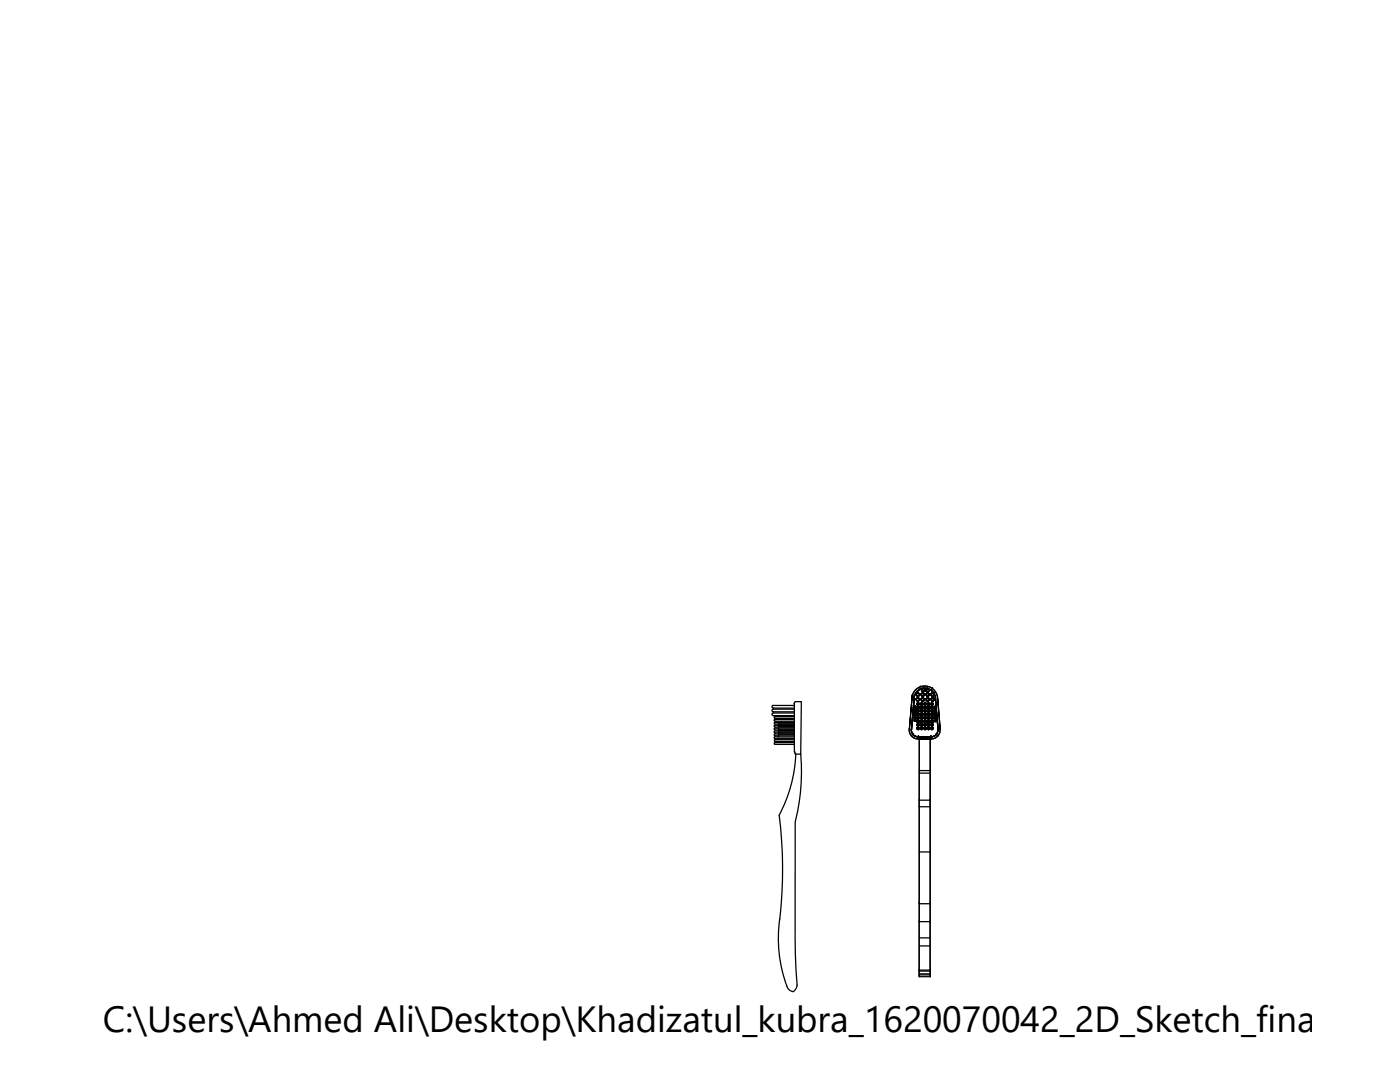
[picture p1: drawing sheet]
<svg xmlns="http://www.w3.org/2000/svg" width="279mm" height="216mm" viewBox="0 0 279 216" stroke-linecap="round" stroke-linejoin="round" font-family="sans-serif">
<defs><g id="words">
<text font-size="7.3" x="20.5" y="205.9">C:\Users\Ahmed Ali\Desktop\Khadizatul_kubra_1620070042_2D_Sketch_final.dwg,</text>
</g></defs>
<!-- layer: 0 -->
<g fill="none" stroke="#000" stroke-width=".25">
<path d="M182 138.9l-.5 6.7 .5-6.7M182 138.9h.1M182.1 138.9a2.57 2.57 0 0 1 2.8-2 2.57 2.57 0 0 1 2.2 2.7M182.5 138.9a2.15 2.15 0 0 1 2.4-1.6 2.15 2.15 0 0 1 1.8 2.3M182.5 139h.1M182.5 139l-.6 6.6 .6-6.6M182.9 139.6h.1M182.9 138.6h.1M183.2 139.9h.1M183.2 139.3h.1M183.2 138.9h.1M183.2 138.3h.1"/>
<path d="M183.5 137.6h.1M183.5 139.6h.1M183.5 138.6h.1M183.7 137.1h.1M183.8 137.4h.1M183.8 139.6h.1M183.8 138.6h.1M183.9 137.7h.1M184.2 139.9h.1M184.2 139.3h.1M184.2 138.3h.1M184.2 138.9h.1"/>
<path d="M184.2 137.4h.1M184.2 138.1h.1M184.5 139.6h.1M184.5 138.6h.1M184.6 137.7h.1M184.8 137.8h.1M184.8 139.6h.1M184.8 138.6h.1M185.1 138.1h.1M185.1 137.4h.1M185.2 139.9h.1M185.2 139.3h.1"/>
<path d="M185.2 138.9h.1M185.2 138.3h.1M185.4 137.8h.1M185.5 139.6h.1M185.5 138.6h.1M185.8 139.6h.1M185.8 138.6h.1M185.8 138.5h.1M185.9 137.8h.1M186 138.9h.1M186.1 137.4h.1M186.1 138.3a.33 .33 0 0 0-.3 .4 .33 .33 0 0 0 .4 .2 .33 .33 0 0 0 .2-.5l.3 1.2"/>
<path d="M186.1 139.3h.1M186.1 139.9h.1M186.1 138.3h.1M186.1 138.9h.1M186.1 138.2l.3 .2M186.3 138.3h.1M186.4 138.8h.1M186.4 138.4h.1M186.4 138.4a2.15 2.15 0 0 0-2.1-1.1 2.15 2.15 0 0 0-1.8 1.6M186.5 138.4h.1M186.5 139.6h.1M186.5 138.6h.1"/>
<path d="M186.7 139h.1M186.7 139.6l.5 6-.5-6M186.7 139.6h.1M187.1 139.6h.1M154.3 141.3h4.2M154.3 142h4.2M154.3 142.3h4.2M154.3 142.3l-.2 .3 .3 .2h4.1M154.6 144.7l-.1 .2 .2 .2M154.7 148h3.8M154.7 143.3h3.8M154.7 143.9h3.8"/>
<path d="M154.7 144.7h3.8M154.7 145.1h3.8M154.7 148.2h3.8M154.7 146.8h3.8M154.7 145.7h3.8M154.7 148.2l-.2 .1 .1 .2h3.9M155.3 146.5l-.7-.1-.1 .2 .1 .2M155.3 145.9h-.7l-.1 .2 .2 .1h3.8M155.4 147h-.8l-.1 .2 .2 .2h3.8M155.4 145.3l-.1 .1 .1 .1h3.1M155.4 144.7l-.1 .2 .1 .1M155.4 145h3.1"/>
<path d="M155.4 144.8h3.1M155.4 146.5h3.1M155.4 146.8l-.1 .1 .1 .1 3.1 .1M158.5 140.8l-4.2-.1-.2 .3 .3 .3M158.5 141.5h-4.2l-.2 .3 .3 .2M158.5 143h-3.8l-.2 .2 .2 .1M158.5 143.6l-3.9-.1-.1 .2 .2 .2M158.5 144.2l-3.8-.1-.2 .2 .2 .2h3.8M158.5 144.2h-3.1v.2M158.5 147.6h-3.8l-.2 .2 .2 .1M158.5 146.3h-3.1l-.1 .1 .1 .1M158.5 145.8h-3.1l-.1 .1 .1 .1h3.1"/>
<path d="M158.5 145.3h-3.9l-.1 .2 .2 .1M158.7 140l-.2 .4M158.7 140h1.2l-.1 10.5h-1.1v-.5h-.2v-9.7M158.8 150.5a28.7 28.7 0 0 1-3.3 12.2 87.2 87.2 0 0 1 .1 20.6M159.8 150.5a40.7 40.7 0 0 1-1.1 13.5v22.9l.4 9.7a1.78 1.78 0 0 1-.8 1.3 1.43 1.43 0 0 1-1.3-1.1M181.5 145.6a1.79 1.79 0 0 0 1.8 1.9M181.5 145.6h.1M181.9 145.6a1.37 1.37 0 0 0 1.4 1.4M181.9 145.6l.6-6.6-.6 6.6M181.9 145.6h.1M182 146.9h.1M182.3 146.6h.1"/>
<path d="M182.4 143.8h.1M182.4 143.2h.1M182.4 142.7h.1M182.4 142.2h.1M182.4 141.7h.1M182.4 141.1h.1M182.6 143.6h.1M182.6 143.9h.1M182.6 143.1h.1M182.6 143.4h.1M182.6 142.9h.1M182.6 142.5h.1"/>
<path d="M182.6 142h.1M182.6 142.4h.1M182.6 141.8h.1M182.6 141.5h.1M182.6 141.3h.1M182.6 141h.1M182.8 143.8h.1M182.8 143.2h.1M182.8 142.7h.1M182.8 142.2h.1M182.8 141.7h.1M182.8 141.1h.1"/>
<path d="M183 145.4h.1M183 144h.1M183 144.7h.1M183 141.9h.1M183 142.6h.1M183 143.3h.1M183 141.2h.1M183 140.5h.1M183.2 145.6h.1M183.2 145.1h.1M183.2 143.7h.1M183.2 144.2h.1"/>
<path d="M183.2 144.9h.1M183.2 144.4h.1M183.2 141.7h.1M183.2 142.1h.1M183.2 142.8h.1M183.2 142.4h.1M183.2 143.1h.1M183.2 143.5h.1M183.2 141h.1M183.2 141.4h.1M183.2 140.3h.1M183.2 140.7h.1"/>
<path d="M183.3 147h.1M183.3 147h2.5h-2.5M183.3 147.5h2.5h-2.5M183.3 147.5h.1M183.4 159.7v20.6M183.4 159.7h.1M183.4 159.7h2.2M183.4 153.8h2.2M183.5 147.4v13.6M183.5 147.4l-.1 12.3M183.5 145.4h.1M183.5 144h.1"/>
<path d="M183.5 144.7h.1M183.5 141.9h.1M183.5 142.6h.1M183.5 143.3h.1M183.5 141.2h.1M183.5 140.5h.1M183.5 147.5h2.1M183.5 147.5h.1M183.5 154.3h2.1M183.7 142.6h.1M183.7 145.4h.1M183.7 143.3h.1"/>
<path d="M183.7 144h.1M183.7 144.7h.1M183.7 141.9h.1M183.7 141.2h.1M183.7 140.5h.1M183.9 142.8h.1M183.9 142.4h.1M183.9 145.6h.1M183.9 145.1h.1M183.9 143.5h.1M183.9 143.1h.1M183.9 144.2h.1"/>
<path d="M183.9 143.7h.1M183.9 144.9h.1M183.9 144.4h.1M183.9 142.1h.1M183.9 141.7h.1M183.9 141.4h.1M183.9 141h.1M183.9 140.3h.1M183.9 140.7h.1M184.2 142.6h.1M184.2 145.4h.1M184.2 143.3h.1"/>
<path d="M184.2 144h.1M184.2 144.7h.1M184.2 141.9h.1M184.2 141.2h.1M184.2 140.5h.1M184.4 145.4h.1M184.4 144h.1M184.4 144.7h.1M184.4 143.3h.1M184.4 142.6h.1M184.4 141.9h.1M184.4 141.2h.1"/>
<path d="M184.4 140.5h.1M184.6 145.6h.1M184.6 145.1h.1M184.6 144.2h.1M184.6 143.7h.1M184.6 144.4h.1M184.6 144.9h.1M184.6 143.5h.1M184.6 143.1h.1M184.6 142.8h.1M184.6 142.4h.1M184.6 142.1h.1"/>
<path d="M184.6 141.7h.1M184.6 141.4h.1M184.6 141h.1M184.6 140.7h.1M184.6 140.3h.1M184.9 145.4h.1M184.9 144h.1M184.9 144.7h.1M184.9 143.3h.1M184.9 142.6h.1M184.9 141.9h.1M184.9 141.2h.1"/>
<path d="M184.9 140.5h.1M185.1 145.4h.1M185.1 144.7h.1M185.1 144h.1M185.1 143.3h.1M185.1 142.6h.1M185.1 141.9h.1M185.1 141.2h.1M185.1 140.5h.1M185.3 145.1h.1M185.3 145.6h.1M185.3 144.4h.1"/>
<path d="M185.3 144.9h.1M185.3 143.7h.1M185.3 144.2h.1M185.3 143.1h.1M185.3 143.5h.1M185.3 142.4h.1M185.3 142.8h.1M185.3 141.7h.1M185.3 142.1h.1M185.3 141.4h.1M185.3 141h.1M185.3 140.7h.1"/>
<path d="M185.3 140.3h.1M185.5 145.4h.1M185.5 144.7h.1M185.5 144h.1M185.5 143.3h.1M185.5 142.6h.1M185.5 141.9h.1M185.5 141.2h.1M185.5 140.5h.1M185.6 159.7v20.6M185.6 159.7h.1M185.6 147.4v13.6"/>
<path d="M185.6 147.4v12.3M185.6 147.5h.1M185.8 140.5h.1M185.8 141.2h.1M185.8 141.9h.1M185.8 142.6h.1M185.8 143.3h.1M185.8 144h.1M185.8 144.7h.1M185.8 145.4h.1M185.8 147h-2.5h2.5M185.8 147h.1"/>
<path d="M185.8 147.5h.1M186 140.7h.1M186 140.3h.1M186 141.4h.1M186 141h.1M186 142.1h.1M186 141.7h.1M186 142.8h.1M186 142.4h.1M186 143.5h.1M186 143.1h.1M186 144.2h.1"/>
<path d="M186 143.7h.1M186 144.9h.1M186 144.4h.1M186 145.6h.1M186 145.1h.1M186.2 140.5h.1M186.2 141.2h.1M186.2 141.9h.1M186.2 142.6h.1M186.2 143.3h.1M186.2 144h.1M186.2 144.7h.1"/>
<path d="M186.2 145.4h.1M186.5 143.8h.1M186.5 143.3h.1M186.5 142.8h.1M186.5 142.2h.1M186.5 141.7h.1M186.5 141.2h.1M186.6 144h.1M186.6 143.6h.1M186.6 143.5h.1M186.6 143.1h.1M186.6 142.9h.1"/>
<path d="M186.6 142.6h.1M186.6 142.1h.1M186.6 142.4h.1M186.6 141.5h.1M186.6 141.9h.1M186.6 141.4h.1M186.6 141h.1M186.8 143.8h.1M186.8 143.3h.1M186.8 142.8h.1M186.8 142.2h.1M186.8 141.7h.1"/>
<path d="M186.8 141.2h.1M186.8 146.6h.1M187.1 146.9h.1M187.2 145.6a1.37 1.37 0 0 1-1.4 1.4M187.2 145.6h.1M187.2 145.6l-.5-6 .5 6M187.6 145.6a1.79 1.79 0 0 1-1.8 1.9M187.6 145.6l-.5-6 .5 6M187.6 145.6h.1M183.4 170h2.2M183.5 161h.1M183.5 161v22.9"/>
<path d="M183.5 161h2.1M185.6 161h.1M185.6 161v22.9M155.6 183.3a27.5 27.5 0 0 0 1.4 13.5M183.4 193.6v1.3M183.4 193.8h.1M183.4 180.3h.1M183.4 193.8h2.2M183.4 180.3h2.2M183.4 194.5h2.2M183.4 187.1h2.2M183.4 183.9v9.7"/>
<path d="M183.4 180.3l.1 14.6M183.5 183.9h.1M183.5 193.6h.1M183.5 194.9h.1M183.5 183.9h2.1M183.5 193.6h2.1M183.5 194.9h2.1M183.5 188.8h2.1M183.5 194.3h2.1M185.6 193.6v1.3M185.6 193.8h.1M185.6 180.3h.1"/>
<path d="M185.6 183.9v9.7M185.6 193.8v1.1M185.6 180.3v13.5M185.6 183.9h.1M185.6 193.6h.1M185.6 194.9h.1"/>
<circle cx="183.2" cy="139.6" r=".33"/>
<circle cx="183.2" cy="138.6" r=".33"/>
<circle cx="184.2" cy="139.6" r=".33"/>
<circle cx="184.2" cy="138.6" r=".33"/>
<circle cx="184.2" cy="137.7" r=".33"/>
<circle cx="185.1" cy="137.7" r=".33"/>
<circle cx="185.1" cy="139.6" r=".33"/>
<circle cx="185.1" cy="138.6" r=".33"/>
<circle cx="186.1" cy="138.6" r=".33"/>
<circle cx="186.1" cy="139.6" r=".33"/>
<circle cx="182.6" cy="141.7" r=".18"/>
<circle cx="182.6" cy="142.7" r=".18"/>
<circle cx="182.6" cy="142.2" r=".18"/>
<circle cx="182.6" cy="143.8" r=".18"/>
<circle cx="182.6" cy="143.2" r=".18"/>
<circle cx="182.6" cy="141.1" r=".18"/>
<circle cx="183.2" cy="145.3" r=".22"/>
<circle cx="183.2" cy="144" r=".22"/>
<circle cx="183.2" cy="140.5" r=".22"/>
<circle cx="183.2" cy="144.6" r=".22"/>
<circle cx="183.2" cy="141.2" r=".22"/>
<circle cx="183.2" cy="141.9" r=".22"/>
<circle cx="183.2" cy="143.3" r=".22"/>
<circle cx="183.2" cy="142.6" r=".22"/>
<circle cx="183.9" cy="140.5" r=".22"/>
<circle cx="183.9" cy="142.6" r=".22"/>
<circle cx="183.9" cy="145.3" r=".22"/>
<circle cx="183.9" cy="143.3" r=".22"/>
<circle cx="183.9" cy="144" r=".22"/>
<circle cx="183.9" cy="144.6" r=".22"/>
<circle cx="183.9" cy="141.2" r=".22"/>
<circle cx="183.9" cy="141.9" r=".22"/>
<circle cx="184.6" cy="145.3" r=".22"/>
<circle cx="184.6" cy="144" r=".22"/>
<circle cx="184.6" cy="141.2" r=".22"/>
<circle cx="184.6" cy="140.5" r=".22"/>
<circle cx="184.6" cy="142.6" r=".22"/>
<circle cx="184.6" cy="144.6" r=".22"/>
<circle cx="184.6" cy="143.3" r=".22"/>
<circle cx="184.6" cy="141.9" r=".22"/>
<circle cx="185.3" cy="142.6" r=".22"/>
<circle cx="185.3" cy="141.9" r=".22"/>
<circle cx="185.3" cy="144" r=".22"/>
<circle cx="185.3" cy="143.3" r=".22"/>
<circle cx="185.3" cy="141.2" r=".22"/>
<circle cx="185.3" cy="145.3" r=".22"/>
<circle cx="185.3" cy="144.6" r=".22"/>
<circle cx="185.3" cy="140.5" r=".22"/>
<circle cx="186" cy="142.6" r=".22"/>
<circle cx="186" cy="140.5" r=".22"/>
<circle cx="186" cy="141.2" r=".22"/>
<circle cx="186" cy="141.9" r=".22"/>
<circle cx="186" cy="143.3" r=".22"/>
<circle cx="186" cy="145.3" r=".22"/>
<circle cx="186" cy="144" r=".22"/>
<circle cx="186" cy="144.6" r=".22"/>
<circle cx="186.6" cy="141.7" r=".18"/>
<circle cx="186.6" cy="143.8" r=".18"/>
<circle cx="186.6" cy="142.8" r=".18"/>
<circle cx="186.6" cy="142.2" r=".18"/>
<circle cx="186.6" cy="141.2" r=".18"/>
<circle cx="186.6" cy="143.3" r=".18"/>
</g>
<use href="#words"/>
</svg>
